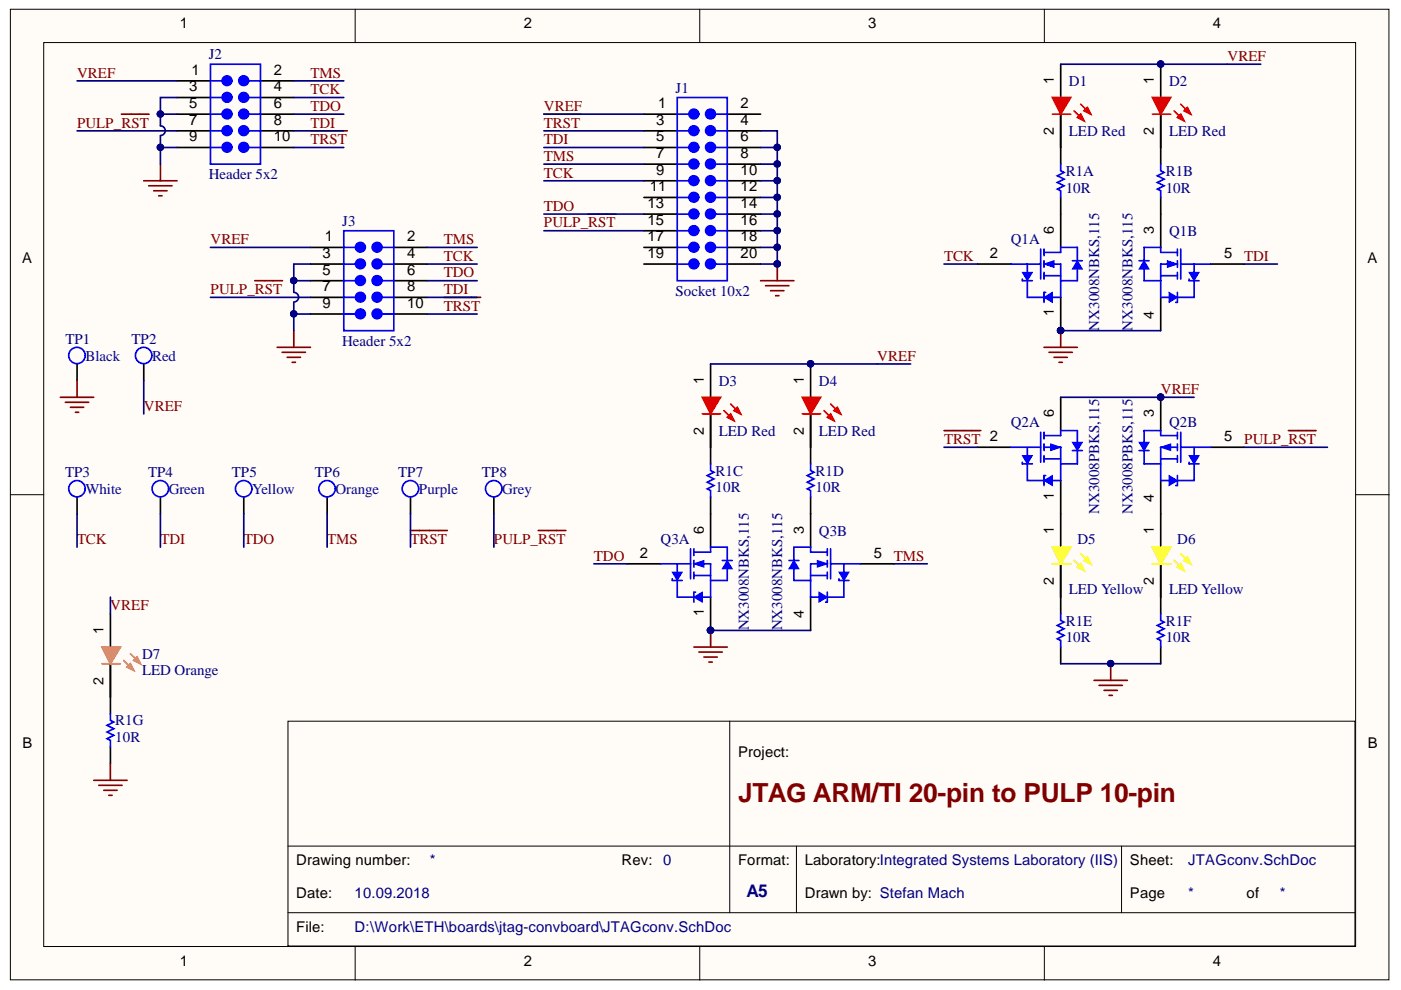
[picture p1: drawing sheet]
<svg xmlns="http://www.w3.org/2000/svg" width="297mm" height="210mm" viewBox="0 0 297 210" stroke-linecap="round" stroke-linejoin="round" font-family="sans-serif">
<defs><g id="words">
<text font-size="5.6" fill="#800000" x="156.5" y="170">JTAG ARM/TI 20-pin to PULP 10-pin</text>
<text font-size="3.7" fill="#000080" x="158.3" y="190.2">A5</text>
<g font-size="3.2" fill="#800000">
<text x="16.3" y="16.4">VREF</text>
<text x="65.8" y="16.4">TMS</text>
<text x="260.2" y="12.9">VREF</text>
<text x="65.8" y="20">TCK</text>
<text x="65.8" y="23.5">TDO</text>
<text x="115.3" y="23.5">VREF</text>
<text x="16.3" y="27">PULP_RST</text>
<text x="65.8" y="27">TDI</text>
<text x="115.3" y="27">TRST</text>
<text x="65.8" y="30.6">TRST</text>
<text x="115.3" y="30.6">TDI</text>
<text x="115.3" y="34.1">TMS</text>
<text x="115.3" y="37.7">TCK</text>
<text x="115.3" y="44.7">TDO</text>
<text x="44.6" y="51.8">VREF</text>
<text x="94.1" y="51.8">TMS</text>
<text x="115.3" y="48.2">PULP_RST</text>
<text x="94.1" y="55.3">TCK</text>
<text x="94.1" y="58.8">TDO</text>
<text x="200.2" y="55.3">TCK</text>
<text x="263.8" y="55.3">TDI</text>
<text x="44.6" y="62.4">PULP_RST</text>
<text x="94.1" y="62.4">TDI</text>
<text x="94.1" y="65.9">TRST</text>
<text x="186" y="76.5">VREF</text>
<text x="246.1" y="83.5">VREF</text>
<text x="30.5" y="87.1">VREF</text>
<text x="200.2" y="94.1">TRST 2</text>
<text x="263.8" y="94.1">PULP_RST</text>
<text x="16.3" y="115.3">TCK</text>
<text x="34" y="115.3">TDI</text>
<text x="51.7" y="115.3">TDO</text>
<text x="69.4" y="115.3">TMS</text>
<text x="87.1" y="115.3">TRST</text>
<text x="104.7" y="115.3">PULP_RST</text>
<text x="125.9" y="118.9">TDO</text>
<text x="189.5" y="118.9">TMS</text>
<text x="23.4" y="129.4">VREF</text>
</g>
<g font-size="3.2" fill="#000080">
<text x="44.2" y="12.6">J2</text>
<text x="143.2" y="19.7">J1</text>
<text x="226.6" y="18.2">D1</text>
<text x="247.9" y="18.2">D2</text>
<text x="226.6" y="28.8">LED Red</text>
<text x="247.9" y="28.8">LED Red</text>
<text x="44.2" y="38">Header 5x2</text>
<text x="226" y="37.3">R1A</text>
<text x="226" y="40.8">10R</text>
<text x="247.2" y="37.3">R1B</text>
<text x="247.2" y="40.8">10R</text>
<text x="72.5" y="47.9">J3</text>
<text x="214.3" y="51.8">Q1A</text>
<text x="247.9" y="50">Q1B</text>
<text x="143.2" y="62.7">Socket 10x2</text>
<text x="233" y="70.1" transform="rotate(-90 233 70.1)">NX3008NBKS,115</text>
<text x="240.1" y="70.1" transform="rotate(-90 240.1 70.1)">NX3008NBKS,115</text>
<text x="13.9" y="72.9">TP1</text>
<text x="27.9" y="72.9">TP2</text>
<text x="72.5" y="73.3">Header 5x2</text>
<text x="152.4" y="81.8">D3</text>
<text x="173.6" y="81.8">D4</text>
<text x="152.4" y="92.4">LED Red</text>
<text x="173.6" y="92.4">LED Red</text>
<text x="214.3" y="90.6">Q2A</text>
<text x="247.9" y="90.6">Q2B</text>
<text x="13.8" y="101.2">TP3</text>
<text x="31.4" y="101.2">TP4</text>
<text x="49.2" y="101.2">TP5</text>
<text x="66.7" y="101.2">TP6</text>
<text x="84.4" y="101.2">TP7</text>
<text x="102.2" y="101.2">TP8</text>
<text x="151.7" y="100.9">R1C</text>
<text x="172.9" y="100.9">R1D</text>
<text x="151.7" y="104.4">10R</text>
<text x="172.9" y="104.4">10R</text>
<text x="173.6" y="113.5">Q3B</text>
<text x="233" y="108.9" transform="rotate(-90 233 108.9)">NX3008PBKS,115</text>
<text x="240.1" y="108.9" transform="rotate(-90 240.1 108.9)">NX3008PBKS,115</text>
<text x="140.1" y="115.3">Q3A</text>
<text x="228.4" y="115.3">D5</text>
<text x="249.6" y="115.3">D6</text>
<text x="226.6" y="125.9">LED Yellow</text>
<text x="247.9" y="125.9">LED Yellow</text>
<text x="158.8" y="133.7" transform="rotate(-90 158.8 133.7)">NX3008NBKS,115</text>
<text x="165.9" y="133.7" transform="rotate(-90 165.9 133.7)">NX3008NBKS,115</text>
<text x="226" y="132.6">R1E</text>
<text x="226" y="136.2">10R</text>
<text x="247.2" y="132.6">R1F</text>
<text x="247.2" y="136.2">10R</text>
<text x="30.1" y="139.7">D7</text>
<text x="30.1" y="143.2">LED Orange</text>
<text x="24.4" y="153.8">R1G</text>
<text x="24.4" y="157.3">10R</text>
</g>
<g font-size="3.2" fill="#0c0087">
<text x="18.1" y="76.5">Black</text>
<text x="32.2" y="76.5">Red</text>
<text x="18.1" y="104.7">White</text>
<text x="35.8" y="104.7">Green</text>
<text x="53.5" y="104.7">Yellow</text>
<text x="71.1" y="104.7">Orange</text>
<text x="88.8" y="104.7">Purple</text>
<text x="106.5" y="104.7">Grey</text>
</g>
<g font-size="3.1">
<text x="38.1" y="6">1</text>
<text x="111" y="6">2</text>
<text x="184.1" y="6">3</text>
<text x="257.2" y="6">4</text>
<text x="40.6" y="15.9">1</text>
<text x="58" y="15.9">2</text>
<text x="40.1" y="19.4">3</text>
<text x="40.1" y="22.9">5</text>
<text x="58" y="19.4">4</text>
<text x="58" y="22.9">6</text>
<text x="139.6" y="22.9">1</text>
<text x="157" y="22.9">2</text>
<text x="40.1" y="26.5">7</text>
<text x="40.1" y="30">9</text>
<text x="58" y="26.5">8</text>
<text x="58" y="30">10</text>
<text x="139.1" y="26.5">3</text>
<text x="139.1" y="30">5</text>
<text x="157" y="26.5">4</text>
<text x="157" y="30">6</text>
<text x="139.1" y="33.5">7</text>
<text x="157" y="33.5">8</text>
<text x="137.8" y="40.6">11</text>
<text x="139.1" y="37.1">9</text>
<text x="157" y="37.1">10</text>
<text x="157" y="40.6">12</text>
<text x="137.3" y="44.1">13</text>
<text x="137.3" y="47.6">15</text>
<text x="157" y="44.1">14</text>
<text x="157" y="47.6">16</text>
<text x="68.9" y="51.2">1</text>
<text x="86.3" y="51.2">2</text>
<text x="137.3" y="51.2">17</text>
<text x="157" y="51.2">18</text>
<text x="4.7" y="55.7">A</text>
<text x="68.4" y="54.7">3</text>
<text x="68.4" y="58.2">5</text>
<text x="86.3" y="54.7">4</text>
<text x="86.3" y="58.2">6</text>
<text x="137.3" y="54.7">19</text>
<text x="157" y="54.7">20</text>
<text x="209.9" y="54.7">2</text>
<text x="259.5" y="54.7">5</text>
<text x="290" y="55.7">A</text>
<text x="68.4" y="61.8">7</text>
<text x="68.4" y="65.3">9</text>
<text x="86.3" y="61.8">8</text>
<text x="86.3" y="65.3">10</text>
<text x="259.5" y="93.5">5</text>
<text x="135.6" y="118.3">2</text>
<text x="185.3" y="118.3">5</text>
<text x="4.7" y="158.6">B</text>
<text x="156.5" y="160.5">Project:</text>
<text x="290" y="158.6">B</text>
<text x="62.8" y="183.4">Drawing number:</text>
<text x="131.7" y="183.4">Rev:</text>
<text x="156.5" y="183.4">Format:</text>
<text x="170.6" y="183.4">Laboratory:Integrated Systems Laboratory (IIS)</text>
<text x="239.6" y="183.4">Sheet:</text>
<text x="62.8" y="190.5">Date:</text>
<text x="170.6" y="190.5">Drawn by: Stefan Mach</text>
<text x="239.6" y="190.5">Page</text>
<text x="264.3" y="190.5">of</text>
<text x="62.8" y="197.5">File:</text>
<text x="38.1" y="204.8">1</text>
<text x="111" y="204.8">2</text>
<text x="184.1" y="204.8">3</text>
<text x="257.2" y="204.8">4</text>
</g>
<g font-size="3.1" fill="#000080">
<text x="91.1" y="183.4">*</text>
<text x="140.6" y="183.4">0</text>
<text x="251.9" y="183.4">JTAGconv.SchDoc</text>
<text x="75.2" y="190.5">10.09.2018</text>
<text x="251.9" y="190.5">*</text>
<text x="271.4" y="190.5">*</text>
<text x="75.2" y="197.5">D:\Work\ETH\boards\jtag-convboard\JTAGconv.SchDoc</text>
</g>
<g font-size="3">
<text x="223.5" y="17.9" transform="rotate(-90 223.5 17.9)">1</text>
<text x="244.7" y="17.9" transform="rotate(-90 244.7 17.9)">1</text>
<text x="223.5" y="28.6" transform="rotate(-90 223.5 28.6)">2</text>
<text x="244.7" y="28.6" transform="rotate(-90 244.7 28.6)">2</text>
<text x="223.5" y="49.6" transform="rotate(-90 223.5 49.6)">6</text>
<text x="244.7" y="49.6" transform="rotate(-90 244.7 49.6)">3</text>
<text x="223.5" y="67.1" transform="rotate(-90 223.5 67.1)">1</text>
<text x="244.7" y="67.5" transform="rotate(-90 244.7 67.5)">4</text>
<text x="149.2" y="81.4" transform="rotate(-90 149.2 81.4)">1</text>
<text x="170.4" y="81.4" transform="rotate(-90 170.4 81.4)">1</text>
<text x="223.5" y="88.5" transform="rotate(-90 223.5 88.5)">6</text>
<text x="244.7" y="88.5" transform="rotate(-90 244.7 88.5)">3</text>
<text x="149.2" y="92.2" transform="rotate(-90 149.2 92.2)">2</text>
<text x="170.4" y="92.2" transform="rotate(-90 170.4 92.2)">2</text>
<text x="223.5" y="105.9" transform="rotate(-90 223.5 105.9)">1</text>
<text x="244.7" y="106.4" transform="rotate(-90 244.7 106.4)">4</text>
<text x="149.2" y="113.2" transform="rotate(-90 149.2 113.2)">6</text>
<text x="170.4" y="113.2" transform="rotate(-90 170.4 113.2)">3</text>
<text x="223.5" y="113.2" transform="rotate(-90 223.5 113.2)">1</text>
<text x="244.7" y="113.2" transform="rotate(-90 244.7 113.2)">1</text>
<text x="223.5" y="124" transform="rotate(-90 223.5 124)">2</text>
<text x="244.7" y="124" transform="rotate(-90 244.7 124)">2</text>
<text x="149.2" y="130.6" transform="rotate(-90 149.2 130.6)">1</text>
<text x="170.4" y="131.1" transform="rotate(-90 170.4 131.1)">4</text>
<text x="22" y="134.4" transform="rotate(-90 22 134.4)">1</text>
<text x="22" y="145.1" transform="rotate(-90 22 145.1)">2</text>
</g>
</g></defs>
<g fill="#fffcf8" stroke="#000" stroke-width=".21">
<path d="M2.2 2h292.3v205.7h-292.3z"/>
<path d="M9.3 9h278.1v191.7h-278.1z"/>
</g>
<g fill="none" stroke="#000" stroke-width=".21">
<path d="M75.3 2v7M148.4 2v7M221.4 2v7M2.2 104.9h7.1M287.5 104.9h7M61.1 152.9h226.2v47.7h-226.2zM154.7 152.9v40.6M61.1 179.4h226.2M168.9 179.4v14.1M237.8 179.4v14.1M61.1 193.5h226.2M75.3 200.8v7"/>
<path d="M148.4 200.8v7M221.4 200.8v7"/>
</g>
<g fill="none" stroke="#000" stroke-width=".35">
<path d="M37.5 17.1h7.1M55.2 17.1h7.1M37.5 20.7h7.1M37.5 24.2h7.1M37.5 27.7h7.1M37.5 31.3h7.1M55.2 20.7h7.1M55.2 24.2h7.1M55.2 27.7h7.1M55.2 31.3h7.1M136.5 24.2h7.1M136.5 27.7h7.1"/>
<path d="M136.5 31.3h7.1M136.5 34.8h7.1M136.5 38.3h7.1M154.2 24.2h7.1M154.2 27.7h7.1M154.2 31.3h7.1M154.2 34.8h7.1M154.2 38.3h7.1M136.5 45.4h7.1M136.5 41.9h7.1M136.5 48.9h7.1M136.5 52.5h7.1"/>
<path d="M136.5 56h7.1M154.2 45.4h7.1M154.2 41.9h7.1M154.2 48.9h7.1M154.2 52.5h7.1M154.2 56h7.1M207.2 56h7.1M224.9 45.4v7.1M16.3 77.2v3.5M30.5 77.2v3.5M224.9 63v7.1M16.3 105.4v3.5"/>
<path d="M34 105.4v3.5M51.7 105.4v3.5M69.4 105.4v3.5M87 105.4v3.5M104.7 105.4v3.5"/>
</g>
<g fill="none" stroke="#00f" stroke-width=".35">
<path d="M44.6 13.6h10.6v21.2h-10.6zM44.6 17.1h2.5M52.7 17.1h2.5M44.6 20.7h2.5M44.6 24.2h2.5M44.6 27.7h2.5M44.6 31.3h2.5M52.7 20.7h2.5M52.7 24.2h2.5M52.7 27.7h2.5M52.7 31.3h2.5M143.6 20.7h10.6v38.8h-10.6z"/>
<path d="M143.6 24.2h2.5M143.6 27.7h2.5M143.6 31.3h2.5M143.6 34.8h2.5M143.6 38.3h2.5M151.7 24.2h2.5M151.7 27.7h2.5M151.7 31.3h2.5M151.7 34.8h2.5M151.7 38.3h2.5M143.6 45.4h2.5M143.6 41.9h2.5"/>
<path d="M143.6 48.9h2.5M143.6 52.5h2.5M143.6 56h2.5M151.7 45.4h2.5M151.7 41.9h2.5M151.7 48.9h2.5M151.7 52.5h2.5M151.7 56h2.5"/>
<circle cx="16.3" cy="75.4" r="1.74"/>
<circle cx="30.5" cy="75.4" r="1.74"/>
<circle cx="16.3" cy="103.6" r="1.74"/>
<circle cx="34" cy="103.6" r="1.74"/>
<circle cx="51.7" cy="103.6" r="1.74"/>
<circle cx="69.4" cy="103.6" r="1.74"/>
<circle cx="87" cy="103.6" r="1.74"/>
<circle cx="104.7" cy="103.6" r="1.74"/>
</g>
<g fill="#00f" stroke="#00f" stroke-width=".35">
<circle cx="51.7" cy="20.6" r="1.03"/>
<circle cx="51.7" cy="17.1" r="1.03"/>
<circle cx="48.1" cy="20.6" r="1.03"/>
<circle cx="48.1" cy="17.1" r="1.03"/>
<circle cx="51.7" cy="24.2" r="1.03"/>
<circle cx="48.1" cy="24.2" r="1.03"/>
<circle cx="51.7" cy="27.7" r="1.03"/>
<circle cx="48.1" cy="27.7" r="1.03"/>
<circle cx="51.7" cy="31.2" r="1.03"/>
<circle cx="48.1" cy="31.2" r="1.03"/>
<circle cx="150.6" cy="27.7" r="1.03"/>
<circle cx="150.6" cy="24.2" r="1.03"/>
<circle cx="147.1" cy="27.7" r="1.03"/>
<circle cx="147.1" cy="24.2" r="1.03"/>
<circle cx="150.6" cy="31.2" r="1.03"/>
<circle cx="147.1" cy="31.2" r="1.03"/>
<circle cx="150.6" cy="34.8" r="1.03"/>
<circle cx="147.1" cy="34.8" r="1.03"/>
<circle cx="150.6" cy="38.3" r="1.03"/>
<circle cx="147.1" cy="38.3" r="1.03"/>
<circle cx="150.6" cy="45.4" r="1.03"/>
<circle cx="150.6" cy="41.8" r="1.03"/>
<circle cx="147.1" cy="45.4" r="1.03"/>
<circle cx="147.1" cy="41.8" r="1.03"/>
<circle cx="150.6" cy="48.9" r="1.03"/>
<circle cx="147.1" cy="48.9" r="1.03"/>
<circle cx="150.6" cy="52.4" r="1.03"/>
<circle cx="147.1" cy="52.4" r="1.03"/>
<circle cx="150.6" cy="55.9" r="1.03"/>
<circle cx="147.1" cy="55.9" r="1.03"/>
</g>
<g fill="none" stroke="#800000" stroke-width=".35">
<path d="M25.7 24.2h5.9M30.5 38.3h7M31.5 39.4h5M34 34.8v3.5M65.8 27.7h7.8M115.3 24.2h7.8M32.6 40.4h2.8M33.7 41.5h.7M124.7 45.4h5.9M161.3 59.5h7M164.8 56v3.5M162.3 60.6h5"/>
<path d="M163.4 61.6h2.8M164.4 62.7h.8M12.8 84.2h7.1M13.9 85.3h4.9M14.9 86.4h2.9M16 87.4h.7M16.3 80.7v3.5M87 112.5h7.8M114.1 112.5h5.9"/>
</g>
<g fill="#000080" stroke="#000080" stroke-width=".21">
<circle cx="164.8" cy="55.9" r=".68"/>
<circle cx="224.9" cy="70.1" r=".68"/>
</g>
<path d="M216.8 57.8h2.1l-1.1 1.7z" fill="#00f"/>
<path d="M216.8 57.8h2.1l-1.1 1.7z" fill="none" stroke="#00f" stroke-width=".21"/>
<path d="M216.8 59.2v.3h2.1" fill="none" stroke="#00f" stroke-width=".35"/>
<path d="M221.4 63l1.7-1v2.1z" fill="#00f"/>
<path d="M221.4 63l1.7-1v2.1z" fill="none" stroke="#00f" stroke-width=".21"/>
<path d="M214.3 56h6.3M220.6 52.8v6.4M221.4 52.8v1.4M221.4 55.3v1.4M221.4 57.8v1.4M221.4 56h3.5v3.5h3.5v-2.5M221.4 53.5h3.5v-1h3.5v2.8M221.4 58.5h3.5M221.7 62h-.3v2.1" fill="none" stroke="#00f" stroke-width=".35"/>
<path d="M228.4 55.3l1.1 1.7h-2.1z" fill="#00f"/>
<path d="M228.4 55.3l1.1 1.7h-2.1z" fill="none" stroke="#00f" stroke-width=".21"/>
<path d="M227.4 55.3h2.1" fill="none" stroke="#00f" stroke-width=".35"/>
<path d="M221.4 56l2.1-.7v1.4z" fill="#00f"/>
<path d="M221.4 56l2.1-.7v1.4z" fill="none" stroke="#00f" stroke-width=".21"/>
<path d="M217.8 59.5v3.5h3.6M217.8 56v1.8M224.9 59.5v3.5h-1.8" fill="none" stroke="#00f" stroke-width=".35"/>
<circle cx="224.9" cy="70.1" r=".68" fill="#000080" stroke="#000080" stroke-width=".21"/>
<path d="M246.1 45.4v7.1M256.7 56h7.1M246.1 63v7.1" fill="none" stroke="#000" stroke-width=".35"/>
<path d="M252.1 57.8h2.1l-1 1.7z" fill="#00f"/>
<path d="M252.1 57.8h2.1l-1 1.7z" fill="none" stroke="#00f" stroke-width=".21"/>
<path d="M252.1 59.2v.3h2.1" fill="none" stroke="#00f" stroke-width=".35"/>
<path d="M247.9 62l1.7 1-1.7 1.1z" fill="#00f"/>
<path d="M247.9 62l1.7 1-1.7 1.1z" fill="none" stroke="#00f" stroke-width=".21"/>
<path d="M246.1 58.5h3.5M249.6 52.8v1.4M249.6 55.3v1.4M249.6 57.8v1.4M249.6 56h-3.5v3.5h-3.5v-2.5M249.6 53.5h-3.5v-1h-3.5v2.8M250.3 56h6.4M250.3 52.8v6.4M249.6 62v2.1h-.3" fill="none" stroke="#00f" stroke-width=".35"/>
<path d="M242.6 55.3l1 1.7h-2.1z" fill="#00f"/>
<path d="M242.6 55.3l1 1.7h-2.1z" fill="none" stroke="#00f" stroke-width=".21"/>
<path d="M241.5 55.3h2.1" fill="none" stroke="#00f" stroke-width=".35"/>
<path d="M247.5 55.3l2.1 .7-2.1 .7z" fill="#00f"/>
<path d="M247.5 55.3l2.1 .7-2.1 .7z" fill="none" stroke="#00f" stroke-width=".21"/>
<path d="M246.1 59.5v3.5h1.8M253.2 59.5v3.5h-3.6M253.2 56v1.8" fill="none" stroke="#00f" stroke-width=".35"/>
<path d="M207.2 94.8h7.1M224.9 84.2v7.1M224.9 101.9v7" fill="none" stroke="#000" stroke-width=".35"/>
<path d="M216.8 96.6h2.1l-1.1 1.8z" fill="#00f"/>
<path d="M216.8 96.6h2.1l-1.1 1.8z" fill="none" stroke="#00f" stroke-width=".21"/>
<path d="M216.8 98v.4h2.1" fill="none" stroke="#00f" stroke-width=".35"/>
<path d="M221.4 101.9l1.7-1.1v2.1z" fill="#00f"/>
<path d="M221.4 101.9l1.7-1.1v2.1z" fill="none" stroke="#00f" stroke-width=".21"/>
<path d="M214.3 94.8h6.3M220.6 91.6v6.4M221.4 91.6v1.5M221.4 94.1v1.4M221.4 96.6v1.4M221.4 94.8h3.5v3.6h3.5v-2.9M221.4 92.4h3.5v-1.1h3.5v2.5M221.4 97.3h3.5M221.7 100.8h-.3v2.1" fill="none" stroke="#00f" stroke-width=".35"/>
<path d="M227.4 93.8h2.1l-1.1 1.7z" fill="#00f"/>
<path d="M227.4 93.8h2.1l-1.1 1.7z" fill="none" stroke="#00f" stroke-width=".21"/>
<path d="M227.4 95.5h2.1" fill="none" stroke="#00f" stroke-width=".35"/>
<path d="M222.8 94.1l2.1 .7-2.1 .7z" fill="#00f"/>
<path d="M222.8 94.1l2.1 .7-2.1 .7z" fill="none" stroke="#00f" stroke-width=".21"/>
<path d="M217.8 98.4v3.5h3.6M217.8 94.8v1.8M224.9 98.4v3.5h-1.8" fill="none" stroke="#00f" stroke-width=".35"/>
<path d="M246.1 84.2v7.1M256.7 94.8h7.1M246.1 101.9v7" fill="none" stroke="#000" stroke-width=".35"/>
<circle cx="246.1" cy="84.2" r=".68" fill="#000080" stroke="#000080" stroke-width=".21"/>
<path d="M252.1 96.6h2.1l-1 1.8z" fill="#00f"/>
<path d="M252.1 96.6h2.1l-1 1.8z" fill="none" stroke="#00f" stroke-width=".21"/>
<path d="M252.1 98v.4h2.1" fill="none" stroke="#00f" stroke-width=".35"/>
<path d="M247.9 100.8l1.7 1.1-1.7 1z" fill="#00f"/>
<path d="M247.9 100.8l1.7 1.1-1.7 1z" fill="none" stroke="#00f" stroke-width=".21"/>
<path d="M246.1 97.3h3.5M249.6 91.6v1.5M249.6 94.1v1.4M249.6 96.6v1.4M249.6 94.8h-3.5v3.6h-3.5v-2.9M249.6 92.4h-3.5v-1.1h-3.5v2.5M250.3 94.8h6.4M250.3 91.6v6.4M249.6 100.8v2.1h-.3" fill="none" stroke="#00f" stroke-width=".35"/>
<path d="M241.5 93.8h2.1l-1 1.7z" fill="#00f"/>
<path d="M241.5 93.8h2.1l-1 1.7z" fill="none" stroke="#00f" stroke-width=".21"/>
<path d="M241.5 95.5h2.1" fill="none" stroke="#00f" stroke-width=".35"/>
<path d="M246.1 94.8l2.1-.7v1.4z" fill="#00f"/>
<path d="M246.1 94.8l2.1-.7v1.4z" fill="none" stroke="#00f" stroke-width=".21"/>
<path d="M224.9 34.8v1.4l.7 .4-1.4 .7 1.4 .7-1.4 .7 1.4 .7-1.4 .7 .7 .3v1.5M246.1 34.8v1.4l.7 .4-1.4 .7 1.4 .7-1.4 .7 1.4 .7-1.4 .7 .7 .3v1.5M246.1 98.4v3.5h1.8M253.2 98.4v3.5h-3.6M253.2 94.8v1.8M224.9 130.1v1.4l.7 .4-1.4 .7 1.4 .7-1.4 .7 1.4 .7-1.4 .7 .7 .4v1.4M246.1 130.1v1.4l.7 .4-1.4 .7 1.4 .7-1.4 .7 1.4 .7-1.4 .7 .7 .4v1.4" fill="none" stroke="#00f" stroke-width=".35"/>
<g fill="#000080" stroke="#000080" stroke-width=".21">
<circle cx="246.1" cy="84.2" r=".68"/>
<circle cx="224.9" cy="70.1" r=".68"/>
</g>
<path d="M221.4 73.6h7M222.4 74.7h5M223.5 75.8h2.8M224.5 76.8h.7M224.9 70.1v3.5" fill="none" stroke="#800000" stroke-width=".35"/>
<path d="M224.9 13.6v7.1M224.9 24.2v10.6M246.1 31.3v3.5M224.9 41.9v3.5M246.1 41.9v3.5M224.9 126.6v3.5M224.9 137.2v3.5M246.1 126.6v3.5M246.1 137.2v3.5" fill="none" stroke="#000" stroke-width=".35"/>
<path d="M227.7 23.5l2.1 2.1M229.1 22.1l2.1 2.1" fill="none" stroke="#f00" stroke-width=".35"/>
<path d="M228.4 24.9l.7-.7 .7 1.4z" fill="#f00"/>
<path d="M228.4 24.9l.7-.7 .7 1.4z" fill="none" stroke="#f00" stroke-width=".35"/>
<path d="M229.8 23.5l.7-.7 .7 1.4z" fill="#f00"/>
<path d="M229.8 23.5l.7-.7 .7 1.4z" fill="none" stroke="#f00" stroke-width=".35"/>
<path d="M224.9 24.2v7.1" fill="none" stroke="#000" stroke-width=".35"/>
<path d="M223.1 20.7h3.9l-2.1 3.5z" fill="#f00"/>
<path d="M223.1 20.7h3.9l-2.1 3.5zM223.1 24.2h3.9M248.9 23.5l2.1 2.1M250.3 22.1l2.2 2.1" fill="none" stroke="#f00" stroke-width=".35"/>
<path d="M246.1 13.6v7.1M246.1 24.2v7.1" fill="none" stroke="#000" stroke-width=".35"/>
<circle cx="246.1" cy="13.6" r=".68" fill="#000080" stroke="#000080" stroke-width=".21"/>
<path d="M249.6 24.9l.7-.7 .7 1.4z" fill="#f00"/>
<path d="M249.6 24.9l.7-.7 .7 1.4z" fill="none" stroke="#f00" stroke-width=".35"/>
<path d="M251 23.5l.8-.7 .7 1.4z" fill="#f00"/>
<path d="M251 23.5l.8-.7 .7 1.4z" fill="none" stroke="#f00" stroke-width=".35"/>
<path d="M246.1 24.2v7.1" fill="none" stroke="#000" stroke-width=".35"/>
<path d="M244.3 20.7h3.9l-2.1 3.5z" fill="#f00"/>
<path d="M244.3 20.7h3.9l-2.1 3.5zM244.3 24.2h3.9" fill="none" stroke="#f00" stroke-width=".35"/>
<circle cx="246.1" cy="13.6" r=".68" fill="#000080" stroke="#000080" stroke-width=".21"/>
<path d="M224.9 108.9v7.1M224.9 119.5v7.1" fill="none" stroke="#000" stroke-width=".35"/>
<path d="M227.7 118.8l2.1 2.2M229.1 117.4l2.1 2.1" fill="none" stroke="#ff0" stroke-width=".35"/>
<path d="M228.4 120.2l.7-.7 .7 1.5z" fill="#ff0"/>
<path d="M228.4 120.2l.7-.7 .7 1.5z" fill="none" stroke="#ff0" stroke-width=".35"/>
<path d="M229.8 118.8l.7-.7 .7 1.4z" fill="#ff0"/>
<path d="M229.8 118.8l.7-.7 .7 1.4z" fill="none" stroke="#ff0" stroke-width=".35"/>
<path d="M224.9 119.5v7.1" fill="none" stroke="#000" stroke-width=".35"/>
<path d="M223.1 116h3.9l-2.1 3.5z" fill="#ff0"/>
<path d="M223.1 116h3.9l-2.1 3.5zM223.1 119.5h3.9M248.9 118.8l2.1 2.2M250.3 117.4l2.2 2.1" fill="none" stroke="#ff0" stroke-width=".35"/>
<path d="M246.1 108.9v7.1M246.1 119.5v7.1" fill="none" stroke="#000" stroke-width=".35"/>
<path d="M249.6 120.2l.7-.7 .7 1.5z" fill="#ff0"/>
<path d="M249.6 120.2l.7-.7 .7 1.5z" fill="none" stroke="#ff0" stroke-width=".35"/>
<path d="M251 118.8l.8-.7 .7 1.4z" fill="#ff0"/>
<path d="M251 118.8l.8-.7 .7 1.4z" fill="none" stroke="#ff0" stroke-width=".35"/>
<path d="M246.1 119.5v7.1" fill="none" stroke="#000" stroke-width=".35"/>
<path d="M244.3 116h3.9l-2.1 3.5z" fill="#ff0"/>
<path d="M244.3 116h3.9l-2.1 3.5zM244.3 119.5h3.9" fill="none" stroke="#ff0" stroke-width=".35"/>
<path d="M133 119.5h7.1M150.7 108.9v7.1M150.7 126.6v7.1" fill="none" stroke="#000" stroke-width=".35"/>
<circle cx="150.6" cy="133.6" r=".68" fill="#000080" stroke="#000080" stroke-width=".21"/>
<path d="M142.5 121.3h2.1l-1 1.8z" fill="#00f"/>
<path d="M142.5 121.3h2.1l-1 1.8z" fill="none" stroke="#00f" stroke-width=".21"/>
<path d="M142.5 122.7v.4h2.1" fill="none" stroke="#00f" stroke-width=".35"/>
<path d="M147.1 126.6l1.8-1.1v2.2z" fill="#00f"/>
<path d="M147.1 126.6l1.8-1.1v2.2z" fill="none" stroke="#00f" stroke-width=".21"/>
<path d="M140.1 119.5h6.3M146.4 116.4v6.3M147.1 116.4v1.4M147.1 118.8v1.4M147.1 119.5h3.6v3.6h3.5v-2.5M147.1 117.1h3.6v-1.1h3.5v2.8M147.1 121.3v1.4M147.1 122h3.6M147.5 125.5h-.4v2.2" fill="none" stroke="#00f" stroke-width=".35"/>
<path d="M154.2 118.8l1.1 1.8h-2.2z" fill="#00f"/>
<path d="M154.2 118.8l1.1 1.8h-2.2z" fill="none" stroke="#00f" stroke-width=".21"/>
<path d="M153.1 118.8h2.2" fill="none" stroke="#00f" stroke-width=".35"/>
<path d="M147.1 119.5l2.1-.7v1.4z" fill="#00f"/>
<path d="M147.1 119.5l2.1-.7v1.4z" fill="none" stroke="#00f" stroke-width=".21"/>
<path d="M143.6 119.5v1.8M143.6 123.1v3.5h3.5M150.7 123.1v3.5h-1.8" fill="none" stroke="#00f" stroke-width=".35"/>
<circle cx="150.6" cy="133.6" r=".68" fill="#000080" stroke="#000080" stroke-width=".21"/>
<path d="M171.9 108.9v7.1M182.5 119.5h7M171.9 126.6v7.1" fill="none" stroke="#000" stroke-width=".35"/>
<path d="M177.9 121.3h2.1l-1.1 1.8z" fill="#00f"/>
<path d="M177.9 121.3h2.1l-1.1 1.8z" fill="none" stroke="#00f" stroke-width=".21"/>
<path d="M177.9 122.7v.4h2.1" fill="none" stroke="#00f" stroke-width=".35"/>
<path d="M173.6 125.5l1.8 1.1-1.8 1.1z" fill="#00f"/>
<path d="M173.6 125.5l1.8 1.1-1.8 1.1z" fill="none" stroke="#00f" stroke-width=".21"/>
<path d="M175.4 116.4v1.4M175.4 118.8v1.4M175.4 119.5h-3.5v3.6h-3.6v-2.5M175.4 117.1h-3.5v-1.1h-3.6v2.8M176.1 119.5h6.4M176.1 116.4v6.3M171.9 122h3.5M175.4 121.3v1.4M175.4 125.5v2.2h-.4" fill="none" stroke="#00f" stroke-width=".35"/>
<path d="M168.3 118.8l1.1 1.8h-2.1z" fill="#00f"/>
<path d="M168.3 118.8l1.1 1.8h-2.1z" fill="none" stroke="#00f" stroke-width=".21"/>
<path d="M167.3 118.8h2.1" fill="none" stroke="#00f" stroke-width=".35"/>
<path d="M173.3 118.8l2.1 .7-2.1 .7z" fill="#00f"/>
<path d="M173.3 118.8l2.1 .7-2.1 .7z" fill="none" stroke="#00f" stroke-width=".21"/>
<path d="M150.7 98.4v1.4l.7 .3-1.4 .7 1.4 .7-1.4 .7 1.4 .7-1.4 .8 .7 .3v1.4M171.9 98.4v1.4l.7 .3-1.4 .7 1.4 .7-1.4 .7 1.4 .7-1.4 .8 .7 .3v1.4M178.9 119.5v1.8M171.9 123.1v3.5h1.7M178.9 123.1v3.5h-3.5" fill="none" stroke="#00f" stroke-width=".35"/>
<path d="M147.1 137.2h7.1M148.2 138.3h4.9M149.2 139.3h2.9M150.7 133.7v3.5M150.3 140.4h.7" fill="none" stroke="#800000" stroke-width=".35"/>
<circle cx="150.6" cy="133.6" r=".68" fill="#000080" stroke="#000080" stroke-width=".21"/>
<path d="M150.7 77.2v7M150.7 87.8v10.6M171.9 94.8v3.6M150.7 105.4v3.5M171.9 105.4v3.5" fill="none" stroke="#000" stroke-width=".35"/>
<path d="M153.5 87.1l2.1 2.1M154.9 85.6l2.1 2.2" fill="none" stroke="#f00" stroke-width=".35"/>
<path d="M154.2 88.5l.7-.7 .7 1.4z" fill="#f00"/>
<path d="M154.2 88.5l.7-.7 .7 1.4z" fill="none" stroke="#f00" stroke-width=".35"/>
<path d="M155.6 87.1l.7-.7 .7 1.4z" fill="#f00"/>
<path d="M155.6 87.1l.7-.7 .7 1.4z" fill="none" stroke="#f00" stroke-width=".35"/>
<path d="M150.7 87.8v7" fill="none" stroke="#000" stroke-width=".35"/>
<path d="M148.9 84.2h3.9l-2.1 3.6z" fill="#f00"/>
<path d="M148.9 84.2h3.9l-2.1 3.6zM148.9 87.8h3.9M174.7 87.1l2.1 2.1M176.1 85.6l2.1 2.2" fill="none" stroke="#f00" stroke-width=".35"/>
<path d="M171.9 77.2v7M171.9 87.8v7" fill="none" stroke="#000" stroke-width=".35"/>
<circle cx="171.9" cy="77.1" r=".68" fill="#000080" stroke="#000080" stroke-width=".21"/>
<path d="M175.4 88.5l.7-.7 .7 1.4z" fill="#f00"/>
<path d="M175.4 88.5l.7-.7 .7 1.4z" fill="none" stroke="#f00" stroke-width=".35"/>
<path d="M176.8 87.1l.7-.7 .7 1.4z" fill="#f00"/>
<path d="M176.8 87.1l.7-.7 .7 1.4z" fill="none" stroke="#f00" stroke-width=".35"/>
<path d="M171.9 87.8v7" fill="none" stroke="#000" stroke-width=".35"/>
<path d="M170.1 84.2h3.9l-2.1 3.6z" fill="#f00"/>
<path d="M170.1 84.2h3.9l-2.1 3.6zM170.1 87.8h3.9" fill="none" stroke="#f00" stroke-width=".35"/>
<g fill="#000080" stroke="#000080" stroke-width=".21">
<circle cx="171.9" cy="77.1" r=".68"/>
<circle cx="246.1" cy="84.2" r=".68"/>
<circle cx="235.5" cy="140.7" r=".68"/>
</g>
<path d="M200.1 91.3h7.9M273.2 91.3h5.8M232 144.3h7M233 145.3h5M234.1 146.4h2.8M235.1 147.4h.7M235.5 140.7v3.6" fill="none" stroke="#800000" stroke-width=".35"/>
<path d="M23.4 130.1v7.1M23.4 140.7v7.1" fill="none" stroke="#000" stroke-width=".35"/>
<path d="M27.6 138.6l2.2 2.1M26.2 140l2.2 2.1" fill="none" stroke="#fd8300" stroke-width=".35"/>
<path d="M26.9 141.4l.7-.7 .8 1.4z" fill="#fd8300"/>
<path d="M26.9 141.4l.7-.7 .8 1.4z" fill="none" stroke="#fd8300" stroke-width=".35"/>
<path d="M28.4 140l.7-.7 .7 1.4z" fill="#fd8300"/>
<path d="M28.4 140l.7-.7 .7 1.4z" fill="none" stroke="#fd8300" stroke-width=".35"/>
<path d="M23.4 140.7v7.1" fill="none" stroke="#000" stroke-width=".35"/>
<path d="M21.6 137.2h3.9l-2.1 3.5z" fill="#fd8300"/>
<path d="M21.6 137.2h3.9l-2.1 3.5zM21.6 140.7h3.9" fill="none" stroke="#fd8300" stroke-width=".35"/>
<path d="M65.8 56h7.1M65.8 52.5h7.1M65.8 59.5h7.1M83.5 56h7.1M83.5 52.5h7.1M83.5 59.5h7.1M65.8 63h7.1M65.8 66.6h7.1M83.5 63h7.1M83.5 66.6h7.1M23.4 147.8v3.5M23.4 158.4v3.5" fill="none" stroke="#000" stroke-width=".35"/>
<path d="M72.9 48.9h10.6v21.2h-10.6zM72.9 56h2.5M72.9 52.5h2.5M72.9 59.5h2.5M81 56h2.5M81 52.5h2.5M81 59.5h2.5M72.9 63h2.5M72.9 66.6h2.5M81 63h2.5M81 66.6h2.5M23.4 151.3v1.4l.7 .4-1.4 .7 1.4 .7-1.4 .7 1.4 .7-1.4 .7 .7 .4v1.4" fill="none" stroke="#00f" stroke-width=".35"/>
<path d="M54 59.5h5.9M58.8 73.6h7M59.8 74.7h5M60.9 75.8h2.8M61.9 76.8h.7M62.3 70.1v3.5M94.1 63h7.8M19.9 165.4h7M20.9 166.5h5M22 167.6h2.8M23.1 168.6h.7M23.4 161.9v3.5" fill="none" stroke="#800000" stroke-width=".35"/>
<g fill="none" stroke="#000080" stroke-width=".35">
<path d="M16.3 17.1h21.2M62.3 17.1h10.6M224.9 13.6h42.4M16.3 27.7h21.2M34 28.8v6M34 24.2v2.5a1.02 1.02 0 0 1 1 1 1.02 1.02 0 0 1-1 1M34 31.3h3.5M37.5 20.7h-3.5v3.5h3.5M62.3 31.3h10.6M62.3 27.7h10.6M62.3 24.2h10.6M62.3 20.7h10.6"/>
<path d="M115.3 31.3h21.2M115.3 34.8h21.2M115.3 38.3h21.2M115.3 27.7h21.2M115.3 24.2h21.2M161.3 27.7h3.5v28.3h-3.5M161.3 31.3h3.5M161.3 34.8h3.5M161.3 38.3h3.5M44.6 52.5h21.2M62.3 59.5v2.5a1.02 1.02 0 0 1 1 1 1.02 1.02 0 0 1-1 1M65.8 56h-3.5v3.5h3.5"/>
<path d="M90.6 52.5h10.6M90.6 56h10.6M90.6 59.5h10.6M115.3 45.4h21.2M115.3 48.9h21.2M161.3 41.9h3.5M161.3 45.4h3.5M161.3 48.9h3.5M161.3 52.5h3.5M200.1 56h7.1M263.8 56h7M44.6 63h21.2"/>
<path d="M62.3 64.1v6M62.3 66.6h3.5M90.6 66.6h10.6M90.6 63h10.6M150.7 77.2h42.4M224.9 70.1h21.2M30.5 80.7v7.1M200.1 94.8h7.1M224.9 84.2h28.3M263.8 94.8h17.6M16.3 108.9v7.1M34 108.9v7.1"/>
<path d="M51.7 108.9v7.1M69.4 108.9v7.1M87 108.9v7.1M104.7 108.9v7.1M125.9 119.5h7.1M189.5 119.5h7.1M23.4 126.6v3.5M150.7 133.7h21.2M224.9 140.7h21.2"/>
</g>
<g fill="#000080" stroke="#000080" stroke-width=".21">
<circle cx="164.8" cy="31.2" r=".68"/>
<circle cx="164.8" cy="34.8" r=".68"/>
<circle cx="164.8" cy="38.3" r=".68"/>
<circle cx="164.8" cy="41.8" r=".68"/>
<circle cx="164.8" cy="45.4" r=".68"/>
<circle cx="164.8" cy="48.9" r=".68"/>
<circle cx="164.8" cy="52.4" r=".68"/>
<circle cx="164.8" cy="55.9" r=".68"/>
<circle cx="34" cy="24.2" r=".68"/>
<circle cx="34" cy="31.2" r=".68"/>
<circle cx="224.9" cy="70.1" r=".68"/>
<circle cx="150.6" cy="133.6" r=".68"/>
<circle cx="246.1" cy="84.2" r=".68"/>
<circle cx="62.3" cy="59.5" r=".68"/>
<circle cx="62.3" cy="66.5" r=".68"/>
<circle cx="171.9" cy="77.1" r=".68"/>
<circle cx="246.1" cy="13.6" r=".68"/>
<circle cx="235.5" cy="140.7" r=".68"/>
</g>
<g fill="#00f" stroke="#00f" stroke-width=".35">
<circle cx="80" cy="55.9" r="1.03"/>
<circle cx="80" cy="52.4" r="1.03"/>
<circle cx="76.4" cy="55.9" r="1.03"/>
<circle cx="76.4" cy="52.4" r="1.03"/>
<circle cx="80" cy="59.5" r="1.03"/>
<circle cx="76.4" cy="59.5" r="1.03"/>
<circle cx="80" cy="63" r="1.03"/>
<circle cx="76.4" cy="63" r="1.03"/>
<circle cx="80" cy="66.5" r="1.03"/>
<circle cx="76.4" cy="66.5" r="1.03"/>
</g>
<use href="#words"/>
</svg>
